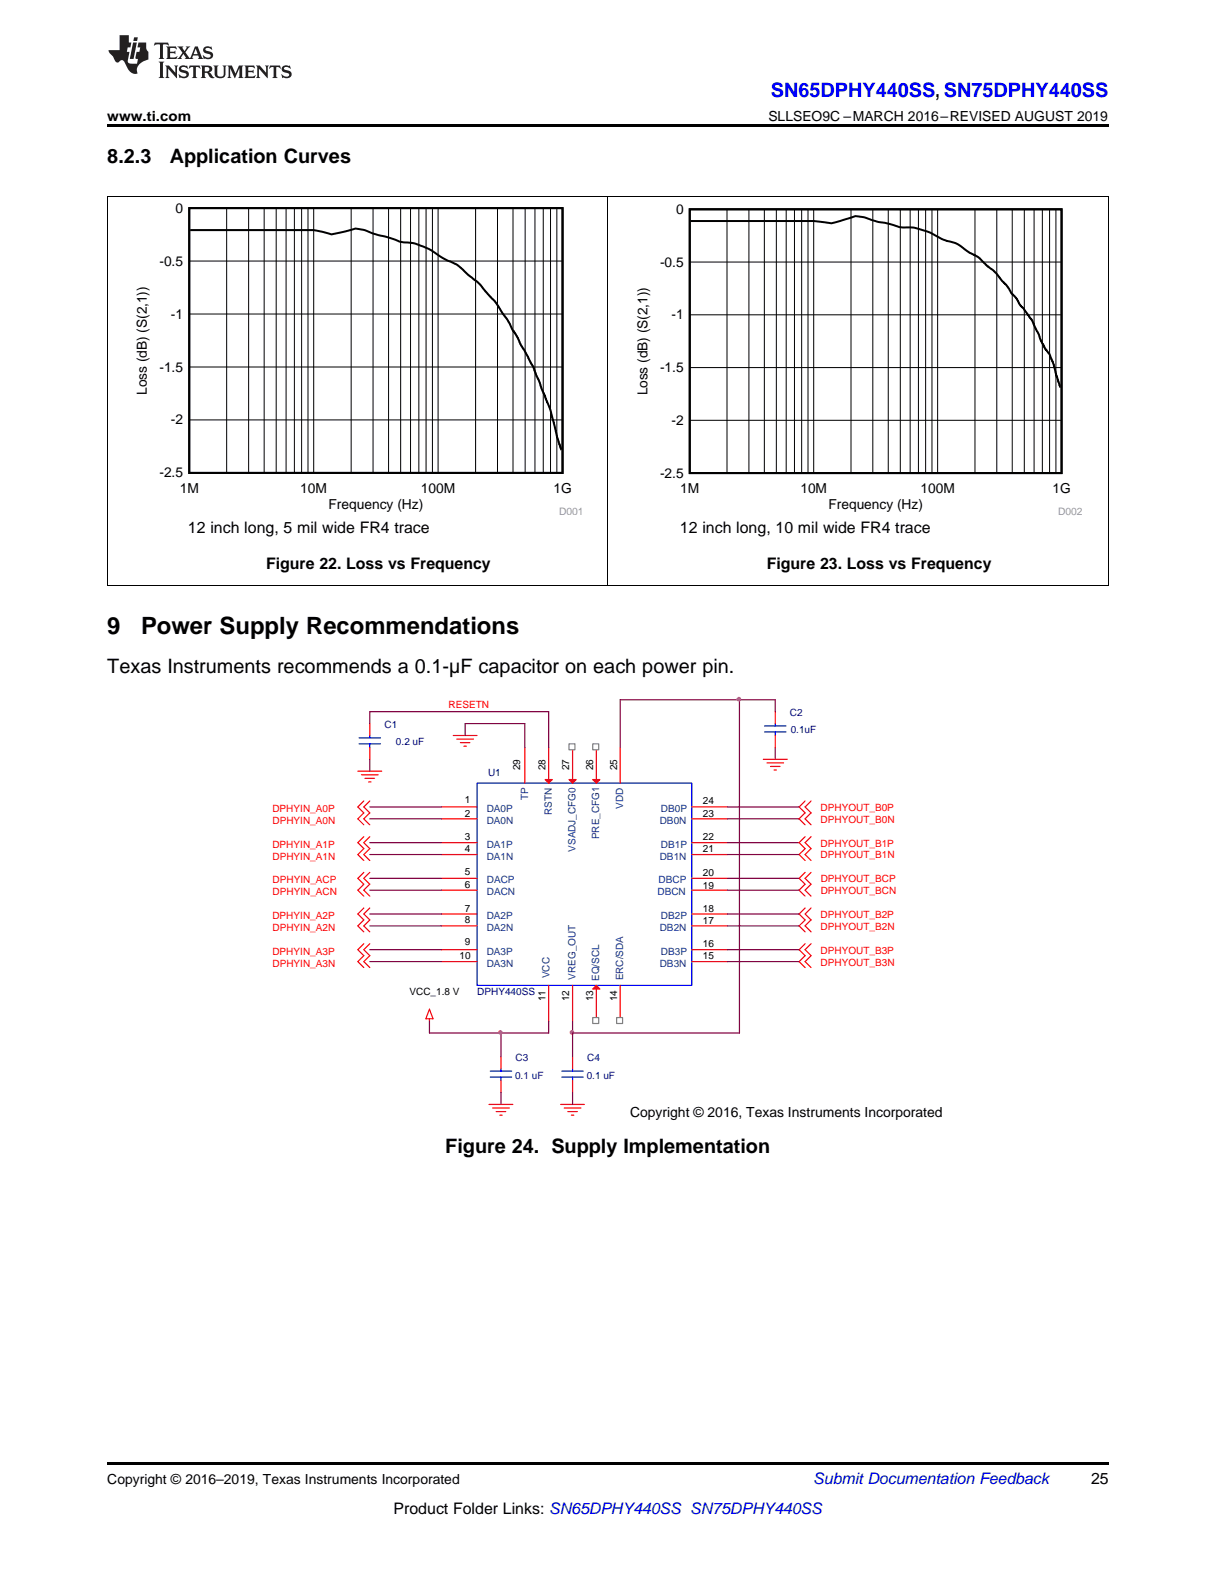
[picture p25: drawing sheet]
<svg xmlns="http://www.w3.org/2000/svg" width="216mm" height="279mm" viewBox="0 0 216 279" stroke-linecap="round" stroke-linejoin="round" font-family="sans-serif">
<defs><g id="words">
<g font-size="4.2">
<text x="19" y="112.5">9</text>
<text x="25" y="112.5">Power Supply Recommendations</text>
</g>
<text font-size="3.5" fill="#00f" x="136.9" y="17.3">SN65DPHY440SS, SN75DPHY440SS</text>
<g font-size="3.5">
<text x="19" y="28.9">8.2.3</text>
<text x="30.1" y="28.9">Application Curves</text>
<text x="19" y="119.6">Texas Instruments recommends a 0.1-µF capacitor on each power pin.</text>
<text x="79.1" y="204.8">Figure 24. Supply Implementation</text>
</g>
<g font-size="2.8">
<text x="33.4" y="94.7">12 inch long, 5 mil wide FR4 trace</text>
<text x="120.7" y="94.7">12 inch long, 10 mil wide FR4 trace</text>
<text x="47.2" y="101.1">Figure 22. Loss vs Frequency</text>
<text x="136.1" y="101.1">Figure 23. Loss vs Frequency</text>
<text x="193.7" y="263.6">25</text>
<text x="69.9" y="268.9">Product Folder Links: SN65DPHY440SS SN75DPHY440SS</text>
</g>
<text font-size="2.8" fill="#0000c8" x="144.4" y="263.6">Submit Documentation Feedback</text>
<g font-size="2.5">
<text x="19" y="21.4">www.ti.com</text>
<text x="136.4" y="21.4">SLLSEO9C –MARCH 2016–REVISED AUGUST 2019</text>
<text x="111.9" y="198.4">Copyright © 2016, Texas Instruments Incorporated</text>
<text x="19" y="263.6">Copyright © 2016–2019, Texas Instruments Incorporated</text>
</g>
<g font-size="2.4">
<text x="31.2" y="37.8">0</text>
<text x="120" y="38">0</text>
<text x="28.3" y="47.2">-0.5</text>
<text x="117.2" y="47.3">-0.5</text>
<text x="30.4" y="56.6">-1</text>
<text x="119.2" y="56.7">-1</text>
<text x="28.3" y="66">-1.5</text>
<text x="26.1" y="70.2" transform="rotate(-90 26.1 70.2)">Loss (dB) (S(2,1))</text>
<text x="115" y="70.2" transform="rotate(-90 115 70.2)">Loss (dB) (S(2,1))</text>
<text x="117.2" y="66.1">-1.5</text>
<text x="30.4" y="75.4">-2</text>
<text x="119.2" y="75.5">-2</text>
<text x="28.3" y="84.8">-2.5</text>
<text x="31.9" y="87.6">1M</text>
<text x="53.3" y="87.6">10M</text>
<text x="74.7" y="87.6">100M</text>
<text x="98.3" y="87.6">1G</text>
<text x="117.2" y="84.8">-2.5</text>
<text x="120.8" y="87.6">1M</text>
<text x="142.1" y="87.6">10M</text>
<text x="163.4" y="87.6">100M</text>
<text x="186.9" y="87.6">1G</text>
<text x="58.3" y="90.4">Frequency (Hz)</text>
<text x="147.1" y="90.4">Frequency (Hz)</text>
</g>
<g font-size="1.8" fill="#999">
<text x="99.3" y="91.4">D001</text>
<text x="187.9" y="91.4">D002</text>
</g>
<g font-size="1.8" fill="#f00">
<text x="79.7" y="125.8">RESETN</text>
<text x="48.4" y="144.2">DPHYIN_A0P</text>
<text x="48.4" y="146.4">DPHYIN_A0N</text>
<text x="145.7" y="144">DPHYOUT_B0P</text>
<text x="145.7" y="146.1">DPHYOUT_B0N</text>
<text x="48.4" y="150.6">DPHYIN_A1P</text>
<text x="48.4" y="152.7">DPHYIN_A1N</text>
<text x="145.7" y="150.4">DPHYOUT_B1P</text>
<text x="145.7" y="152.5">DPHYOUT_B1N</text>
<text x="48.4" y="156.9">DPHYIN_ACP</text>
<text x="48.4" y="159">DPHYIN_ACN</text>
<text x="145.7" y="156.7">DPHYOUT_BCP</text>
<text x="145.7" y="158.8">DPHYOUT_BCN</text>
<text x="48.4" y="163.3">DPHYIN_A2P</text>
<text x="48.4" y="165.4">DPHYIN_A2N</text>
<text x="145.7" y="163.1">DPHYOUT_B2P</text>
<text x="145.7" y="165.2">DPHYOUT_B2N</text>
<text x="48.4" y="169.6">DPHYIN_A3P</text>
<text x="48.4" y="171.7">DPHYIN_A3N</text>
<text x="145.7" y="169.4">DPHYOUT_B3P</text>
<text x="145.7" y="171.5">DPHYOUT_B3N</text>
</g>
<g font-size="1.8" fill="#000080">
<text x="68.3" y="129.2">C1</text>
<text x="140.2" y="127.1">C2</text>
<text x="140.4" y="130.3">0.1uF</text>
<text x="70.3" y="132.4">0.2 uF</text>
<text x="86.7" y="137.9">U1</text>
<text x="84.7" y="176.8">DPHY440SS</text>
<text x="91.5" y="191.6">0.1 uF</text>
<text x="91.5" y="188.4">C3</text>
<text x="104.2" y="191.6">0.1 uF</text>
<text x="104.2" y="188.4">C4</text>
</g>
<g font-size="1.8">
<text x="92.3" y="136.8" transform="rotate(-90 92.3 136.8)">29</text>
<text x="96.8" y="136.8" transform="rotate(-90 96.8 136.8)">28</text>
<text x="101.1" y="136.8" transform="rotate(-90 101.1 136.8)">27</text>
<text x="105.3" y="136.8" transform="rotate(-90 105.3 136.8)">26</text>
<text x="109.6" y="136.8" transform="rotate(-90 109.6 136.8)">25</text>
<text x="82.5" y="142.7">1</text>
<text x="124.8" y="142.8">24</text>
<text x="82.5" y="149.2">3</text>
<text x="82.5" y="145.1">2</text>
<text x="124.8" y="149.1">22</text>
<text x="124.8" y="145.2">23</text>
<text x="82.5" y="151.4">4</text>
<text x="82.5" y="155.4">5</text>
<text x="124.8" y="155.6">20</text>
<text x="124.8" y="151.4">21</text>
<text x="82.5" y="157.7">6</text>
<text x="82.5" y="161.9">7</text>
<text x="124.8" y="157.9">19</text>
<text x="124.8" y="162">18</text>
<text x="82.5" y="167.9">9</text>
<text x="82.5" y="164">8</text>
<text x="124.8" y="164.1">17</text>
<text x="81.6" y="170.3">10</text>
<text x="124.8" y="168.2">16</text>
<text x="124.8" y="170.4">15</text>
<text x="72.7" y="176.8">VCC_1.8 V</text>
<text x="96.8" y="177.8" transform="rotate(-90 96.8 177.8)">11</text>
<text x="101.1" y="177.8" transform="rotate(-90 101.1 177.8)">12</text>
<text x="105.3" y="177.8" transform="rotate(-90 105.3 177.8)">13</text>
<text x="109.6" y="177.8" transform="rotate(-90 109.6 177.8)">14</text>
</g>
<g font-size="1.8" fill="#004080">
<text x="93.7" y="142.1" transform="rotate(-90 93.7 142.1)">TP</text>
<text x="110.6" y="143.7" transform="rotate(-90 110.6 143.7)">VDD</text>
<text x="86.4" y="144.2">DA0P</text>
<text x="86.4" y="146.4">DA0N</text>
<text x="98" y="144.8" transform="rotate(-90 98 144.8)">RSTN</text>
<text x="106.4" y="149.1" transform="rotate(-90 106.4 149.1)">PRE_CFG1</text>
<text x="117.1" y="146.4">DB0N</text>
<text x="117.3" y="144.2">DB0P</text>
<text x="86.4" y="150.6">DA1P</text>
<text x="86.4" y="152.7">DA1N</text>
<text x="102.2" y="151.3" transform="rotate(-90 102.2 151.3)">VSADJ_CFG0</text>
<text x="117.1" y="152.7">DB1N</text>
<text x="117.3" y="150.6">DB1P</text>
<text x="86.4" y="156.9">DACP</text>
<text x="86.4" y="159">DACN</text>
<text x="116.7" y="159">DBCN</text>
<text x="116.9" y="156.9">DBCP</text>
<text x="86.4" y="163.3">DA2P</text>
<text x="86.4" y="165.4">DA2N</text>
<text x="117.1" y="165.4">DB2N</text>
<text x="117.3" y="163.3">DB2P</text>
<text x="86.4" y="169.6">DA3P</text>
<text x="86.4" y="171.7">DA3N</text>
<text x="97.6" y="173.8" transform="rotate(-90 97.6 173.8)">VCC</text>
<text x="117.1" y="171.7">DB3N</text>
<text x="117.3" y="169.6">DB3P</text>
<text x="102.2" y="174" transform="rotate(-90 102.2 174)">VREG_OUT</text>
<text x="106.4" y="174.3" transform="rotate(-90 106.4 174.3)">EQ/SCL</text>
<text x="110.6" y="174.2" transform="rotate(-90 110.6 174.2)">ERC/SDA</text>
</g>
</g></defs>
<path d="M19 259.7h177.8v.5h-177.8z" fill="#000"/>
<g fill="none" stroke="#f00" stroke-width=".21">
<path d="M78.4 143.3h6.3M78.4 145.4h6.3M78.4 149.7h6.3M78.4 151.8h6.3M78.4 156h6.3M78.4 158.1h6.3M142.9 150.7l-1 1.1 1 1M142.9 155l-1 1 1 1.1-1 1 1 1.1M144 150.7l-1.1 1.1 1.1 1M144 155l-1.1 1 1.1 1.1-1.1 1 1.1 1.1M78.4 162.3h6.3M78.4 164.5h6.3"/>
<path d="M78.4 168.7h6.3M78.4 170.8h6.3M97.4 175v6.4M101.7 175v6.4M142.9 161.3l-1 1 1 1.1-1 1.1 1 1M142.9 167.6l-1 1.1 1 1-1 1.1 1 1.1M144 161.3l-1.1 1 1.1 1.1-1.1 1.1 1.1 1M144 167.6l-1.1 1.1 1.1 1-1.1 1.1 1.1 1.1"/>
</g>
<path d="M84.7 139.1h38.1v35.9h-38.1z" fill="none" stroke="#00f" stroke-width=".21"/>
<path d="M105.2 175.7l.7-.7 .6 .7z" fill="#f00"/>
<path d="M105.2 175.7l.7-.7 .6 .7zM105.9 175v6.4" fill="none" stroke="#f00" stroke-width=".21"/>
<path d="M105.2 180.7h1.1v1.1h-1.1z" fill-rule="evenodd" fill="#fff"/>
<path d="M105.2 180.7h1.1v1.1h-1.1z" fill="none" stroke="#808080" stroke-width=".21"/>
<path d="M110.1 175v6.4" fill="none" stroke="#f00" stroke-width=".21"/>
<path d="M109.5 180.7h1v1.1h-1z" fill-rule="evenodd" fill="#fff"/>
<path d="M109.5 180.7h1v1.1h-1z" fill="none" stroke="#808080" stroke-width=".21"/>
<path d="M110.1 132.8v6.3M122.8 158.1h6.4M122.8 156h6.4M122.8 151.8h6.4M122.8 149.7h6.4M122.8 145.4h6.4M122.8 143.3h6.4M122.8 170.8h6.4M122.8 168.7h6.4M122.8 164.5h6.4M122.8 162.3h6.4" fill="none" stroke="#f00" stroke-width=".21"/>
<path d="M105.2 138.5h1.3l-.6 .6z" fill="#f00"/>
<path d="M105.2 138.5h1.3l-.6 .6zM105.9 132.8v6.3" fill="none" stroke="#f00" stroke-width=".21"/>
<path d="M105.2 132.1h1.1v1.1h-1.1z" fill-rule="evenodd" fill="#fff"/>
<path d="M105.2 132.1h1.1v1.1h-1.1z" fill="none" stroke="#808080" stroke-width=".21"/>
<path d="M101 138.5h1.3l-.6 .6z" fill="#f00"/>
<path d="M101 138.5h1.3l-.6 .6zM101.7 132.8v6.3" fill="none" stroke="#f00" stroke-width=".21"/>
<path d="M101 132.1h1.1v1.1h-1.1z" fill-rule="evenodd" fill="#fff"/>
<path d="M101 132.1h1.1v1.1h-1.1z" fill="none" stroke="#808080" stroke-width=".21"/>
<path d="M96.8 138.5h1.3l-.7 .6z" fill="#f00"/>
<path d="M80.5 130.6h4.2M81.1 131.3h3M81.7 131.9h1.7M82.4 132.5h.4M93.2 132.8v6.3M96.8 138.5h1.3l-.7 .6zM97.4 132.8v6.3M101.7 187.7v2.1M101.7 191.9v2.2" fill="none" stroke="#f00" stroke-width=".21"/>
<g fill="none" stroke="#800040" stroke-width=".21">
<path d="M82.6 130.6v-2.1h10.6v4.3M97.4 126.4v6.4M110.1 124.3h21.2v59.2M129.2 156h12.7M129.2 151.8h12.7M129.2 145.4h12.7M129.2 143.3h12.7M129.2 149.7h12.7M129.2 158.1h12.7M129.2 170.8h12.7M129.2 168.7h12.7M129.2 164.5h12.7"/>
<path d="M129.2 162.3h12.7M97.4 181.4v2.1M101.7 181.4v2.1"/>
</g>
<path d="M99.8 191.3h3.7M99.8 190.3h3.7M101.7 189.8v.5M101.7 191.3v.6" fill="none" stroke="#00f" stroke-width=".21"/>
<circle cx="101.6" cy="183.4" r=".32" fill="#f0f"/>
<circle cx="101.6" cy="183.4" r=".32" fill="none" stroke="#f0f" stroke-width=".21"/>
<path d="M110.1 124.3v8.5M131.3 124.3h6.3M137.6 132.8v2.1" fill="none" stroke="#800040" stroke-width=".21"/>
<circle cx="131.2" cy="124.2" r=".32" fill="#f0f"/>
<circle cx="131.2" cy="124.2" r=".32" fill="none" stroke="#f0f" stroke-width=".21"/>
<path d="M87 191.3h3.9M87 190.3h3.9M88.9 189.8v.5M88.9 191.3v.6" fill="none" stroke="#00f" stroke-width=".21"/>
<path d="M76.2 179.3l.7 1.7h-1.3zM76.2 181v.4M86.8 196.2h4.3M87.5 196.8h2.9M88.1 197.4h1.7M88.7 198.1h.5M88.9 187.7v2.1M88.9 191.9v2.2" fill="none" stroke="#f00" stroke-width=".21"/>
<path d="M76.2 183.5h21.2M88.9 183.5v4.2M88.9 194.1v2.1" fill="none" stroke="#800040" stroke-width=".21"/>
<circle cx="88.8" cy="183.4" r=".32" fill="#f0f"/>
<circle cx="88.8" cy="183.4" r=".32" fill="none" stroke="#f0f" stroke-width=".21"/>
<g fill="none" stroke="#800040" stroke-width=".21">
<path d="M65.7 134.9v2.1M97.4 126.4h-31.7v2.1M137.6 124.3v2.1M65.7 143.3h12.7M65.7 145.4h12.7M65.7 151.8h12.7M65.7 158.1h12.7M65.7 156h12.7M65.7 149.7h12.7M65.7 162.3h12.7M65.7 168.7h12.7M65.7 164.5h12.7"/>
<path d="M65.7 170.8h12.7M76.2 181.4v2.1M101.7 194.1v2.1M131.3 183.5h-29.6v4.2"/>
</g>
<path d="M63.7 132.1h3.9M63.7 131.1h3.9M65.7 130.6v.5M65.7 132.1v.7M135.7 130h3.9M135.7 129h3.9M137.6 128.5v.5M137.6 130v.6" fill="none" stroke="#00f" stroke-width=".21"/>
<g fill="none" stroke="#f00" stroke-width=".21">
<path d="M63.5 137h4.3M64.2 137.6h2.9M64.8 138.3h1.7M65.4 138.9h.5M65.7 128.5v2.1M65.7 132.8v2.1M135.5 134.9h4.3M136.2 135.5h2.9M136.8 136.1h1.7M137.4 136.8h.5M137.6 126.4v2.1M137.6 130.6v2.2"/>
<path d="M64.6 142.3l-1.1 1 1.1 1.1-1.1 1 1.1 1.1M64.6 148.6l-1.1 1.1 1.1 1-1.1 1.1 1.1 1M64.6 155l-1.1 1 1.1 1.1-1.1 1 1.1 1.1M65.7 142.3l-1.1 1 1.1 1.1-1.1 1 1.1 1.1M65.7 148.6l-1.1 1.1 1.1 1-1.1 1.1 1.1 1M65.7 155l-1.1 1 1.1 1.1-1.1 1 1.1 1.1M142.9 142.3l-1 1 1 1.1-1 1 1 1.1M142.9 148.6l-1 1.1 1 1M144 142.3l-1.1 1 1.1 1.1-1.1 1 1.1 1.1M144 148.6l-1.1 1.1 1.1 1M64.6 161.3l-1.1 1 1.1 1.1-1.1 1.1 1.1 1M64.6 167.6l-1.1 1.1 1.1 1-1.1 1.1 1.1 1.1"/>
<path d="M65.7 161.3l-1.1 1 1.1 1.1-1.1 1.1 1.1 1M65.7 167.6l-1.1 1.1 1.1 1-1.1 1.1 1.1 1.1M99.5 196.2h4.3M100.2 196.8h2.9M100.8 197.4h1.7M101.4 198.1h.5"/>
</g>
<path d="M19.1 34.9v69.2M107.9 34.9v69.2M196.8 34.9v69.2M19 104.1h177.8" fill="none" stroke="#000" stroke-width=".18"/>
<path d="M23.7 36h79.6v55.5h-79.6z" fill-rule="evenodd" fill="#fff"/>
<path d="M33.6 37h66.3v47h-66.3zM33.8 40.9h21.9l1.9 .4a2.6 2.6 0 0 0 2.3 .1l1.4-.3a5 5 0 0 1 4.4 .2l3.7 1 1.5 .6 2.6 .3 2.6 1 2.7 1.7 2.3 1.1 4.1 3.5 1 1.3 1.8 1.9 2.2 3.2 4.5 8.2 3 7.8 1.2 4.8 .8 2.2" fill="none" stroke="#000" stroke-width=".36"/>
<g fill="none" stroke="#000" stroke-width=".18">
<path d="M40.2 37v47M44.1 37v47M46.9 37v47M49 37v47M50.8 37v47M52.3 37v47M53.6 37v47M54.7 37v47M55.7 37v47M62.3 37v47M66.2 37v47M69 37v47"/>
<path d="M71.1 37v47M72.9 37v47M74.4 37v47M75.6 37v47M76.8 37v47M77.8 37v47M84.4 37v47M88.3 37v47M91.1 37v47M93.2 37v47M95 37v47M96.5 37v47"/>
<path d="M97.7 37v47M98.9 37v47M33.6 55.8h66.3M33.6 46.4h66.3M33.6 74.6h66.3M33.6 65.2h66.3"/>
</g>
<path d="M112.6 36.2h79.6v55.3h-79.6z" fill-rule="evenodd" fill="#fff"/>
<path d="M122.5 37.2h66v46.8h-66zM122.6 39.3h21.9l1.2 .1a6.9 6.9 0 0 0 4.7-.5l.4-.1a3.9 3.9 0 0 1 3.1-.1l2 .7 1.9 .3 1.9 .6 2.6 .1 2.5 .8 2.4 1.3 2.8 .8 2.1 1.6 1.8 .9 1.2 1.3 1.3 1 2.4 2.7 .8 1.3 1 1 .4 1 .7 .7 1.5 2 1.8 4.1 .6 1 .8 1.1 .6 1.6 .5 2.1 .8 2.1" fill="none" stroke="#000" stroke-width=".35"/>
<g fill="none" stroke="#000" stroke-width=".18">
<path d="M19 34.9h177.8M129.1 37.2v46.8M133 37.2v46.8M135.7 37.2v46.8M137.8 37.2v46.8M139.6 37.2v46.8M141.1 37.2v46.8M142.3 37.2v46.8M143.5 37.2v46.8M144.5 37.2v46.8M151.1 37.2v46.8M155 37.2v46.8"/>
<path d="M157.7 37.2v46.8M159.8 37.2v46.8M161.6 37.2v46.8M163.1 37.2v46.8M164.3 37.2v46.8M165.5 37.2v46.8M166.5 37.2v46.8M173.1 37.2v46.8M177 37.2v46.8M179.7 37.2v46.8M181.9 37.2v46.8M183.6 37.2v46.8"/>
<path d="M185.1 37.2v46.8M186.4 37.2v46.8M187.5 37.2v46.8M122.5 55.9h66M122.5 46.5h66M122.5 74.7h66M122.5 65.3h66"/>
</g>
<path d="M19 22h177.8v.5h-177.8z" fill="#000"/>
<g fill="#231f20">
<path d="M27.5 7.6l-.1 .5a.77 .77 0 0 1 1-.1v2.1l-.2 .4h1l-.3-.4 .1-2.2a.99 .99 0 0 1 1 .2l-.2-.5zM29.5 8.3l.2 .3v1.5l-.2 .4h1.8l.2-.6a1.12 1.12 0 0 1-1.3 .3v-.8h.6l.3 .2v-.6l-.3 .2h-.6v-.5l.2-.2a.96 .96 0 0 1 1 .3l-.2-.5zM31.5 8.3l.9 1.1-.9 1.1h.8l-.2-.2 .5-.7 .4 .7-.2 .2h1.5l-.1-.2 .1-.4h.9l.1 .4-.2 .2h1l-.3-.3-.7-1.9h-.5l-.9 2-.8-1 .9-1h-.8l.1 .1v.2l-.3 .5-.4-.6 .2-.2zM34.7 8.6l.4 1h-.7zM36.3 8.4a.63 .63 0 0 0-.2 .7 .63 .63 0 0 0 .6 .4l.6 .2 .1 .2a.75 .75 0 0 1-.7 .4 .75 .75 0 0 1-.6-.5l.1 .7 .2-.1a.89 .89 0 0 0 1 0 .89 .89 0 0 0 .4-.9 1.4 1.4 0 0 0-1.2-.5l-.1-.4a1.04 1.04 0 0 1 1.2 .2l-.2-.5-.1 .1-.5-.2zM28.2 10.9l.2 .4v2.2l-.2 .4h1l-.3-.4v-2.2l.3-.4zM29.3 11.6l.3 .4v1.5l-.3 .4h.8l-.2-.4v-1.3l1.5 1.7v-1.9l.2-.4h-.7l.2 .4v.9l-1.1-1.3zM32 11.8a.62 .62 0 0 0-.2 .7 .62 .62 0 0 0 .6 .4l.6 .1 .1 .3a.76 .76 0 0 1-.7 .3 .76 .76 0 0 1-.6-.4l.1 .7 .2-.1a.89 .89 0 0 0 1 0 .89 .89 0 0 0 .4-.9 1.4 1.4 0 0 0-1.2-.5l-.1-.4a1.04 1.04 0 0 1 1.2 .2l-.2-.6-.1 .1-.5-.1zM33.7 11.6l-.2 .6a.61 .61 0 0 1 .8-.3v1.6l-.2 .4h.9l-.2-.4v-1.6a.63 .63 0 0 1 .8 .3l-.2-.6zM35.6 11.6l.3 .4v1.5l-.3 .4h1l-.2-.2v-.8h.2a.93 .93 0 0 1 .6 .8 .61 .61 0 0 0 .9 .1l-1-1a.58 .58 0 0 0 .6-.5 .58 .58 0 0 0-.5-.6zM36.4 11.9h.1a.45 .45 0 0 1 .5 .1 .45 .45 0 0 1 .1 .5l-.1 .1-.6 .1zM37.9 11.6l.2 .2a2.17 2.17 0 0 0 .3 1.9 .99 .99 0 0 0 1.6-.6v-1.1l.2-.4h-.7l.2 .2a1.92 1.92 0 0 1-.2 1.8 .6 .6 0 0 1-.9-.5v-1.1l.2-.4zM40.4 11.6l.2 .4v1.5l-.2 .4h.7l-.2-.4v-1.4l.8 1.8 .8-1.8v1.4l-.2 .4h.9l-.2-.4v-1.5l.2-.4h-.8l-.6 1.5-.6-1.5zM43.4 11.6l.2 .4v1.5l-.2 .4h1.8l.2-.6a1.12 1.12 0 0 1-1.3 .3v-.8h.5l.4 .2v-.6l-.4 .2h-.5v-.6l.2-.1a.96 .96 0 0 1 .9 .3l-.1-.6zM45.5 11.6l.2 .4v1.5l-.2 .4h.7l-.2-.4v-1.3l1.5 1.7v-1.9l.2-.4h-.7l.2 .4v.9l-1.1-1.3zM47.9 11.6l-.1 .6a.61 .61 0 0 1 .8-.3v1.6l-.3 .4h1l-.3-.4 .1-1.6a.63 .63 0 0 1 .7 .3l-.1-.6zM50.2 11.8a.62 .62 0 0 0-.2 .7 .62 .62 0 0 0 .6 .4l.6 .1 .2 .3a.76 .76 0 0 1-.8 .3 .76 .76 0 0 1-.6-.4l.1 .7 .2-.1a.89 .89 0 0 0 1 0 .89 .89 0 0 0 .4-.9 1.4 1.4 0 0 0-1.2-.5l-.1-.4a1.04 1.04 0 0 1 1.2 .2l-.1-.6-.2 .1-.5-.1z"/>
<path d="M21.2 6.3v2.6h-1.9l.1 .4 .7 .9a.91 .91 0 0 0 1 .8 .56 .56 0 0 1 .5-.3 .56 .56 0 0 1 .5 .3l.4 .8a1.53 1.53 0 0 0 1.9 1.2 1.54 1.54 0 0 1 1-2.1l.9-.3v-1.4a1.52 1.52 0 0 1-.3-1.6h-1.4l-.2 .8h.5l-.2 .8h-.4l-.2 1v.2l.4 .1-.2 .8a1.93 1.93 0 0 1-1.6-.3l.3-1.8h-.5l.2-.8h.4l.2-.8h-.4v-1.3zM23.6 7.6l-.6 2.9h.7l.6-2.9zM23.8 6.6l-.1 .7h.6l.2-.7z"/>
</g>
<use href="#words"/>
</svg>
